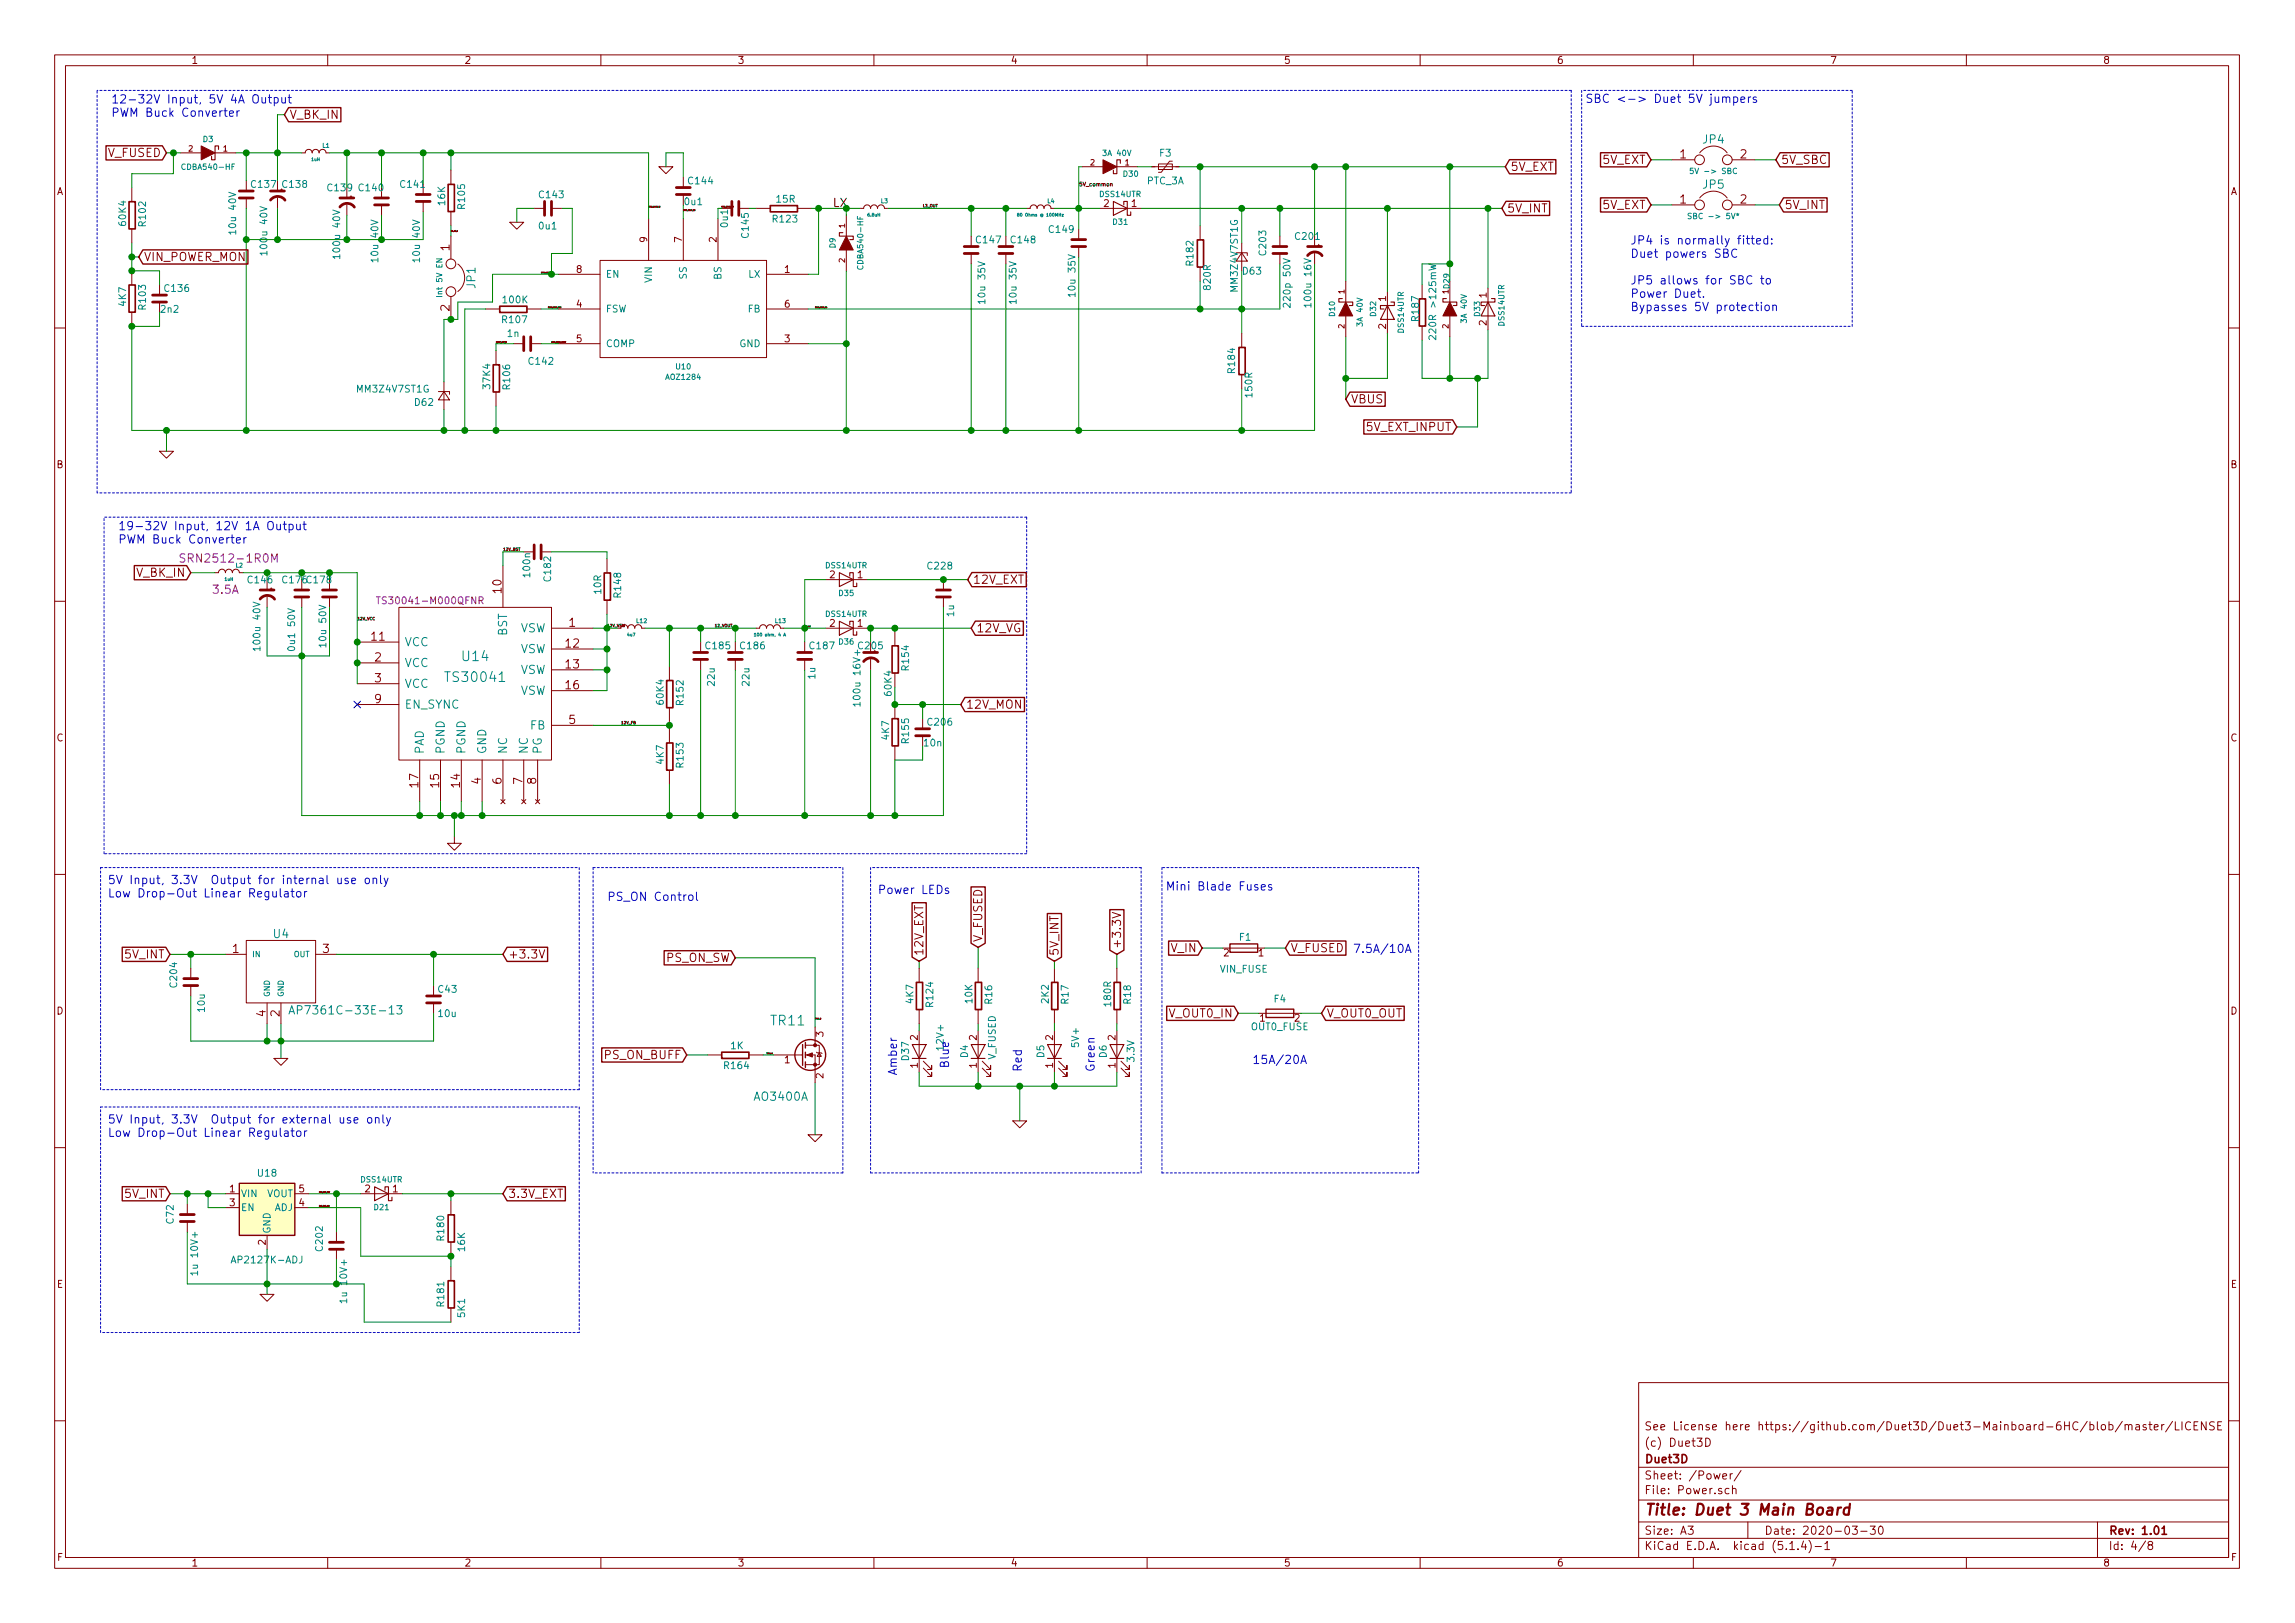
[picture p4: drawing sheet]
<svg xmlns="http://www.w3.org/2000/svg" width="420mm" height="297mm" viewBox="0 0 420 297" stroke-linecap="round" stroke-linejoin="round" font-family="sans-serif">
<defs><g id="words">
<text font-size="2.8" fill="#840000" x="301" y="277.3">Title: Duet 3 Main Board</text>
<g font-size="2.5" fill="#008484">
<text x="82" y="124.8">TS30041</text>
<text x="84.7" y="121">U14</text>
<text x="141.2" y="187.7">TR11</text>
</g>
<g font-size="2.1" fill="#0000c2">
<text x="20.3" y="18.9">12-32V Input, 5V 4A Output</text>
<text x="20.3" y="21.4">PWM Buck Converter</text>
<text x="290.2" y="18.8">SBC &lt;-&gt; Duet 5V jumpers</text>
<text x="298.4" y="44.7">JP4 is normally fitted:</text>
<text x="298.4" y="47.2">Duet powers SBC</text>
<text x="298.4" y="52.1">JP5 allows for SBC to</text>
<text x="298.4" y="54.5">Power Duet.</text>
<text x="298.4" y="56.9">Bypasses 5V protection</text>
<text x="21.6" y="97">19-32V Input, 12V 1A Output</text>
<text x="21.6" y="99.5">PWM Buck Converter</text>
<text x="19.7" y="161.8">5V Input, 3.3V Output for internal use only</text>
<text x="19.7" y="164.2">Low Drop-Out Linear Regulator</text>
<text x="111.1" y="164.9">PS_ON Control</text>
<text x="160.7" y="163.6">Power LEDs</text>
<text x="213.4" y="163">Mini Blade Fuses</text>
<text x="247.6" y="174.4">7.5A/10A</text>
<text x="164.2" y="196.9" transform="rotate(-90 164.2 196.9)">Amber</text>
<text x="173.7" y="195.6" transform="rotate(-90 173.7 195.6)">Blue</text>
<text x="187.1" y="196.3" transform="rotate(-90 187.1 196.3)">Red</text>
<text x="200.4" y="196.3" transform="rotate(-90 200.4 196.3)">Green</text>
<text x="229.2" y="194.7">15A/20A</text>
<text x="19.7" y="205.6">5V Input, 3.3V Output for external use only</text>
<text x="19.7" y="208.1">Low Drop-Out Linear Regulator</text>
</g>
<g font-size="2.1" fill="#840000">
<text x="53" y="21.8">V_BK_IN</text>
<text x="19.8" y="28.7">V_FUSED</text>
<text x="307.6" y="29">1</text>
<text x="318.6" y="29">2</text>
<text x="276.5" y="31.3">5V_EXT</text>
<text x="293.4" y="30">5V_EXT</text>
<text x="326" y="30">5V_SBC</text>
<text x="275.9" y="38.9">5V_INT</text>
<text x="293.4" y="38.3">5V_EXT</text>
<text x="307.6" y="37.2">1</text>
<text x="318.6" y="37.2">2</text>
<text x="326.7" y="38.3">5V_INT</text>
<text x="26.3" y="47.8">VIN_POWER_MON</text>
<text x="82.3" y="45.9" transform="rotate(-90 82.3 45.9)">1</text>
<text x="82.3" y="56.9" transform="rotate(-90 82.3 56.9)">2</text>
<text x="247.3" y="73.8">VBUS</text>
<text x="250.3" y="78.9">5V_EXT_INPUT</text>
<text x="25" y="105.6">V_BK_IN</text>
<text x="178.1" y="106.8">12V_EXT</text>
<text x="91.8" y="108.5" transform="rotate(-90 91.8 108.5)">10</text>
<text x="68" y="117.3">11</text>
<text x="103.6" y="118.5">12</text>
<text x="104.2" y="114.7">1</text>
<text x="178.7" y="115.7">12V_VG</text>
<text x="68.6" y="121.1">2</text>
<text x="68.6" y="124.9">3</text>
<text x="103.6" y="122.3">13</text>
<text x="68.6" y="128.7">9</text>
<text x="103.6" y="126.1">16</text>
<text x="176.8" y="129.7">12V_MON</text>
<text x="104.2" y="132.5">5</text>
<text x="88" y="143.5" transform="rotate(-90 88 143.5)">4</text>
<text x="91.8" y="143.5" transform="rotate(-90 91.8 143.5)">6</text>
<text x="95.6" y="143.5" transform="rotate(-90 95.6 143.5)">7</text>
<text x="98.2" y="143.5" transform="rotate(-90 98.2 143.5)">8</text>
<text x="76.6" y="144.1" transform="rotate(-90 76.6 144.1)">17</text>
<text x="80.4" y="144.1" transform="rotate(-90 80.4 144.1)">15</text>
<text x="84.2" y="144.1" transform="rotate(-90 84.2 144.1)">14</text>
<text x="179.8" y="172.5" transform="rotate(-90 179.8 172.5)">V_FUSED</text>
<text x="205.2" y="173.7" transform="rotate(-90 205.2 173.7)">+3.3V</text>
<text x="23" y="175.4">5V_INT</text>
<text x="42.6" y="174.4">1</text>
<text x="59.1" y="174.4">3</text>
<text x="93" y="175.4">+3.3V</text>
<text x="121.9" y="176.1">PS_ON_SW</text>
<text x="169" y="175" transform="rotate(-90 169 175)">12V_EXT</text>
<text x="193.8" y="175" transform="rotate(-90 193.8 175)">5V_INT</text>
<text x="214.5" y="174.3">V_IN</text>
<text x="236.2" y="174.3">V_FUSED</text>
<text x="48.6" y="186" transform="rotate(-90 48.6 186)">4</text>
<text x="51.2" y="186" transform="rotate(-90 51.2 186)">2</text>
<text x="214.2" y="186.2">V_OUT0_IN</text>
<text x="242.8" y="186.2">V_OUT0_OUT</text>
<text x="110.8" y="193.8">PS_ON_BUFF</text>
<text x="23" y="219.2">5V_INT</text>
<text x="93" y="219.2">3.3V_EXT</text>
<text x="301" y="261.8">See License here https://github.com/Duet3D/Duet3-Mainboard-6HC/blob/master/LICENSE</text>
<text x="301" y="267.8">Duet3D</text>
<text x="301" y="264.8">(c) Duet3D</text>
<text x="301" y="273.5">File: Power.sch</text>
<text x="301" y="270.8">Sheet: /Power/</text>
<text x="301" y="280.9">Size: A3</text>
<text x="323" y="280.9">Date: 2020-03-30</text>
<text x="386" y="280.9">Rev: 1.01</text>
<text x="301" y="283.7">KiCad E.D.A. kicad (5.1.4)-1</text>
<text x="386" y="283.7">Id: 4/8</text>
</g>
<g font-size="2.1" fill="#008484">
<text x="311.8" y="26.3">JP4</text>
<text x="311.8" y="34.5">JP5</text>
<text x="87" y="52.7" transform="rotate(-90 87 52.7)">JP1</text>
<text x="74" y="118.3">VCC</text>
<text x="92.8" y="116.4" transform="rotate(-90 92.8 116.4)">BST</text>
<text x="95.1" y="115.7">VSW</text>
<text x="95.1" y="119.5">VSW</text>
<text x="74" y="122.1">VCC</text>
<text x="74" y="125.9">VCC</text>
<text x="95.1" y="123.4">VSW</text>
<text x="74" y="129.7">EN_SYNC</text>
<text x="95.1" y="127.2">VSW</text>
<text x="97.1" y="133.5">FB</text>
<text x="77.6" y="138.1" transform="rotate(-90 77.6 138.1)">PAD</text>
<text x="81.4" y="138.1" transform="rotate(-90 81.4 138.1)">PGND</text>
<text x="85.2" y="138.1" transform="rotate(-90 85.2 138.1)">PGND</text>
<text x="89" y="138.1" transform="rotate(-90 89 138.1)">GND</text>
<text x="92.8" y="138.1" transform="rotate(-90 92.8 138.1)">NC</text>
<text x="96.6" y="138.1" transform="rotate(-90 96.6 138.1)">NC</text>
<text x="99.2" y="138.1" transform="rotate(-90 99.2 138.1)">PG</text>
<text x="50.1" y="171.7">U4</text>
<text x="55" y="185.7">AP7361C-33E-13</text>
<text x="138.2" y="201.5">AO3400A</text>
</g>
<text font-size="2.1" x="152.4" y="37.9">LX</text>
<g font-size="2.1" fill="#840084">
<text x="34.1" y="103">SRN2512-1R0M</text>
<text x="39" y="108.7">3.5A</text>
</g>
<g font-size="1.8" fill="#840000">
<text x="35" y="11.7">1</text>
<text x="85" y="11.7">2</text>
<text x="135" y="11.7">3</text>
<text x="185" y="11.7">4</text>
<text x="235" y="11.7">5</text>
<text x="285" y="11.7">6</text>
<text x="335" y="11.7">7</text>
<text x="385" y="11.7">8</text>
<text x="10.4" y="35.7">A</text>
<text x="408.4" y="35.7">A</text>
<text x="202.1" y="37.9">2</text>
<text x="207.2" y="37.9">1</text>
<text x="118.5" y="44.3" transform="rotate(-90 118.5 44.3)">9</text>
<text x="124.8" y="44.3" transform="rotate(-90 124.8 44.3)">7</text>
<text x="131.2" y="44.3" transform="rotate(-90 131.2 44.3)">2</text>
<text x="105.6" y="49.9">8</text>
<text x="143.7" y="49.9">1</text>
<text x="105.6" y="56.3">4</text>
<text x="143.7" y="56.3">6</text>
<text x="253.7" y="55.1" transform="rotate(-90 253.7 55.1)">1</text>
<text x="272.2" y="59.6" transform="rotate(-90 272.2 59.6)">2</text>
<text x="272.2" y="54.5" transform="rotate(-90 272.2 54.5)">1</text>
<text x="105.6" y="62.6">5</text>
<text x="143.7" y="62.6">3</text>
<text x="253.7" y="60.2" transform="rotate(-90 253.7 60.2)">2</text>
<text x="10.4" y="85.7">B</text>
<text x="408.4" y="85.7">B</text>
<text x="151.9" y="105.8">2</text>
<text x="157" y="105.8">1</text>
<text x="151.9" y="114.7">2</text>
<text x="157" y="114.7">1</text>
<text x="10.4" y="135.7">C</text>
<text x="408.4" y="135.7">C</text>
<text x="224.1" y="175">2</text>
<text x="230.4" y="175">1</text>
<text x="10.4" y="185.7">D</text>
<text x="408.4" y="185.7">D</text>
<text x="150.7" y="189.7" transform="rotate(-90 150.7 189.7)">3</text>
<text x="168" y="190.4" transform="rotate(-90 168 190.4)">2</text>
<text x="178.8" y="190.4" transform="rotate(-90 178.8 190.4)">2</text>
<text x="192.8" y="190.4" transform="rotate(-90 192.8 190.4)">2</text>
<text x="204.2" y="190.4" transform="rotate(-90 204.2 190.4)">2</text>
<text x="230.7" y="187">1</text>
<text x="237" y="187">2</text>
<text x="143.7" y="194.6">1</text>
<text x="150.7" y="197.4" transform="rotate(-90 150.7 197.4)">2</text>
<text x="168" y="195.5" transform="rotate(-90 168 195.5)">1</text>
<text x="178.8" y="195.5" transform="rotate(-90 178.8 195.5)">1</text>
<text x="192.8" y="195.5" transform="rotate(-90 192.8 195.5)">1</text>
<text x="204.2" y="195.5" transform="rotate(-90 204.2 195.5)">1</text>
<text x="42.1" y="218.2">1</text>
<text x="42.1" y="220.8">3</text>
<text x="54.8" y="220.8">4</text>
<text x="54.8" y="218.2">5</text>
<text x="66.8" y="218.2">2</text>
<text x="71.9" y="218.2">1</text>
<text x="48.6" y="227.8" transform="rotate(-90 48.6 227.8)">2</text>
<text x="10.4" y="235.7">E</text>
<text x="408.4" y="235.7">E</text>
<text x="10.5" y="285.7">F</text>
<text x="35" y="286.7">1</text>
<text x="85" y="286.7">2</text>
<text x="135" y="286.7">3</text>
<text x="185" y="286.7">4</text>
<text x="235" y="286.7">5</text>
<text x="285" y="286.7">6</text>
<text x="335" y="286.7">7</text>
<text x="385" y="286.7">8</text>
<text x="408.5" y="285.7">F</text>
</g>
<g font-size="1.8" fill="#008484">
<text x="212.3" y="28.7">F3</text>
<text x="46.1" y="34.4">C137</text>
<text x="51.8" y="34.4">C138</text>
<text x="60.1" y="35">C139</text>
<text x="65.8" y="35">C140</text>
<text x="73.4" y="34.4">C141</text>
<text x="126.1" y="33.7">C144</text>
<text x="210" y="33.7">PTC_3A</text>
<text x="23.1" y="41.2" transform="rotate(-90 23.1 41.2)">60K4</text>
<text x="26.7" y="41.3" transform="rotate(-90 26.7 41.3)">R102</text>
<text x="81.5" y="37.5" transform="rotate(-90 81.5 37.5)">16K</text>
<text x="85.1" y="38.1" transform="rotate(-90 85.1 38.1)">R105</text>
<text x="98.8" y="42">0u1</text>
<text x="98.8" y="36.3">C143</text>
<text x="125.4" y="37.6">0u1</text>
<text x="133.3" y="41.5" transform="rotate(-90 133.3 41.5)">0u1</text>
<text x="141.6" y="40.7">R123</text>
<text x="142.2" y="37.1">15R</text>
<text x="43.2" y="42.4" transform="rotate(-90 43.2 42.4)">10u 40V</text>
<text x="48.9" y="46.2" transform="rotate(-90 48.9 46.2)">100u 40V</text>
<text x="62.3" y="46.8" transform="rotate(-90 62.3 46.8)">100u 40V</text>
<text x="69.3" y="47.5" transform="rotate(-90 69.3 47.5)">10u 40V</text>
<text x="76.9" y="47.5" transform="rotate(-90 76.9 47.5)">10u 40V</text>
<text x="137.1" y="43.4" transform="rotate(-90 137.1 43.4)">C145</text>
<text x="178.8" y="44.5">C147</text>
<text x="185.2" y="44.5">C148</text>
<text x="192.2" y="42.6">C149</text>
<text x="231.8" y="46.6" transform="rotate(-90 231.8 46.6)">C203</text>
<text x="237.3" y="43.9">C201</text>
<text x="30.3" y="53.4">C136</text>
<text x="110.9" y="50.8">EN</text>
<text x="119.4" y="51.6" transform="rotate(-90 119.4 51.6)">VIN</text>
<text x="125.7" y="51" transform="rotate(-90 125.7 51)">SS</text>
<text x="132.1" y="51.1" transform="rotate(-90 132.1 51.1)">BS</text>
<text x="137.1" y="50.8">LX</text>
<text x="196.9" y="53.9" transform="rotate(-90 196.9 53.9)">10u 35V</text>
<text x="218.5" y="48.5" transform="rotate(-90 218.5 48.5)">R182</text>
<text x="221.7" y="52.9" transform="rotate(-90 221.7 52.9)">820R</text>
<text x="226.6" y="53.5" transform="rotate(-90 226.6 53.5)">MM3Z4V7ST1G</text>
<text x="227.6" y="50.3">D63</text>
<text x="23.1" y="55.9" transform="rotate(-90 23.1 55.9)">4K7</text>
<text x="26.7" y="56.5" transform="rotate(-90 26.7 56.5)">R103</text>
<text x="29.5" y="57.2">2n2</text>
<text x="92.1" y="59.1">R107</text>
<text x="92.2" y="55.5">100K</text>
<text x="110.9" y="57.2">FSW</text>
<text x="137" y="57.2">FB</text>
<text x="180.4" y="55.1" transform="rotate(-90 180.4 55.1)">10u 35V</text>
<text x="186.1" y="55.1" transform="rotate(-90 186.1 55.1)">10u 35V</text>
<text x="236.3" y="55.7" transform="rotate(-90 236.3 55.7)">220p 50V</text>
<text x="240.1" y="55.7" transform="rotate(-90 240.1 55.7)">100u 16V</text>
<text x="259.8" y="58.6" transform="rotate(-90 259.8 58.6)">R187</text>
<text x="92.9" y="61.7">1n</text>
<text x="110.9" y="63.5">COMP</text>
<text x="135.4" y="63.5">GND</text>
<text x="262.9" y="61.3" transform="rotate(-90 262.9 61.3)">220R &gt;125mW</text>
<text x="65.3" y="71.8">MM3Z4V7ST1G</text>
<text x="89.8" y="71" transform="rotate(-90 89.8 71)">37K4</text>
<text x="93.4" y="71.1" transform="rotate(-90 93.4 71.1)">R106</text>
<text x="96.9" y="66.8">C142</text>
<text x="226.1" y="68.2" transform="rotate(-90 226.1 68.2)">R184</text>
<text x="76" y="74.3">D62</text>
<text x="229.3" y="72.6" transform="rotate(-90 229.3 72.6)">150R</text>
<text x="45.5" y="106.8">C146</text>
<text x="51.8" y="106.8">C176C178</text>
<text x="97.1" y="105.5" transform="rotate(-90 97.1 105.5)">100n</text>
<text x="100.9" y="106.3" transform="rotate(-90 100.9 106.3)">C182</text>
<text x="170" y="104.2">C228</text>
<text x="110.1" y="108.6" transform="rotate(-90 110.1 108.6)">10R</text>
<text x="113.7" y="109.2" transform="rotate(-90 113.7 109.2)">R148</text>
<text x="174.7" y="112.8" transform="rotate(-90 174.7 112.8)">1u</text>
<text x="47.7" y="118.6" transform="rotate(-90 47.7 118.6)">100u 40V</text>
<text x="54" y="118.6" transform="rotate(-90 54 118.6)">0u1 50V</text>
<text x="59.7" y="118" transform="rotate(-90 59.7 118)">10u 50V</text>
<text x="129.3" y="118.8">C185</text>
<text x="135.7" y="118.8">C186</text>
<text x="148.4" y="118.8">C187</text>
<text x="157.3" y="118.8">C205</text>
<text x="130.9" y="125.4" transform="rotate(-90 130.9 125.4)">22u</text>
<text x="137.2" y="125.4" transform="rotate(-90 137.2 125.4)">22u</text>
<text x="149.3" y="124.2" transform="rotate(-90 149.3 124.2)">1u</text>
<text x="166.4" y="122.6" transform="rotate(-90 166.4 122.6)">R154</text>
<text x="121.5" y="128.8" transform="rotate(-90 121.5 128.8)">60K4</text>
<text x="125.1" y="128.9" transform="rotate(-90 125.1 128.9)">R152</text>
<text x="157.5" y="128.4" transform="rotate(-90 157.5 128.4)">100u 16V+</text>
<text x="163.2" y="127.2" transform="rotate(-90 163.2 127.2)">60K4</text>
<text x="162.8" y="135.3" transform="rotate(-90 162.8 135.3)">4K7</text>
<text x="166.4" y="135.9" transform="rotate(-90 166.4 135.9)">R155</text>
<text x="169.2" y="136.6">10n</text>
<text x="170" y="132.8">C206</text>
<text x="121.5" y="139.8" transform="rotate(-90 121.5 139.8)">4K7</text>
<text x="125.1" y="140.3" transform="rotate(-90 125.1 140.3)">R153</text>
<text x="226.9" y="172.2">F1</text>
<text x="223.4" y="178">VIN_FUSE</text>
<text x="32.4" y="180.6" transform="rotate(-90 32.4 180.6)">C204</text>
<text x="37.5" y="185.1" transform="rotate(-90 37.5 185.1)">10u</text>
<text x="80.3" y="181.7">C43</text>
<text x="167.2" y="183.6" transform="rotate(-90 167.2 183.6)">4K7</text>
<text x="170.9" y="184.2" transform="rotate(-90 170.9 184.2)">R124</text>
<text x="178" y="183.6" transform="rotate(-90 178 183.6)">10K</text>
<text x="181.7" y="183.7" transform="rotate(-90 181.7 183.7)">R16</text>
<text x="192" y="183.6" transform="rotate(-90 192 183.6)">2K2</text>
<text x="195.6" y="183.7" transform="rotate(-90 195.6 183.7)">R17</text>
<text x="203.4" y="184.1" transform="rotate(-90 203.4 184.1)">180R</text>
<text x="207.1" y="183.7" transform="rotate(-90 207.1 183.7)">R18</text>
<text x="233.3" y="183.5">F4</text>
<text x="80.3" y="186.1">10u</text>
<text x="172.8" y="192" transform="rotate(-90 172.8 192)">12V+</text>
<text x="197.5" y="191.5" transform="rotate(-90 197.5 191.5)">5V+</text>
<text x="229.1" y="188.6">OUT0_FUSE</text>
<text x="132.7" y="195.7">R164</text>
<text x="133.8" y="192">1K</text>
<text x="166.4" y="194" transform="rotate(-90 166.4 194)">D37</text>
<text x="177.2" y="193.6" transform="rotate(-90 177.2 193.6)">D4</text>
<text x="182.3" y="193.9" transform="rotate(-90 182.3 193.9)">V_FUSED</text>
<text x="191.2" y="193.6" transform="rotate(-90 191.2 193.6)">D5</text>
<text x="202.6" y="193.6" transform="rotate(-90 202.6 193.6)">D6</text>
<text x="207.7" y="194.2" transform="rotate(-90 207.7 194.2)">3.3V</text>
<text x="47.3" y="215.4">U18</text>
<text x="44.1" y="219.1">VIN</text>
<text x="44.1" y="221.7">EN</text>
<text x="48.8" y="219.1">VOUT</text>
<text x="50.2" y="221.7">ADJ</text>
<text x="31.8" y="223.9" transform="rotate(-90 31.8 223.9)">C72</text>
<text x="49.5" y="225.8" transform="rotate(-90 49.5 225.8)">GND</text>
<text x="81.3" y="226.9" transform="rotate(-90 81.3 226.9)">R180</text>
<text x="36.2" y="232.8" transform="rotate(-90 36.2 232.8)">1u 10V+</text>
<text x="43" y="231.2">AP2127K-ADJ</text>
<text x="59.1" y="228.8" transform="rotate(-90 59.1 228.8)">C202</text>
<text x="85.1" y="229" transform="rotate(-90 85.1 229)">16K</text>
<text x="63.6" y="237.9" transform="rotate(-90 63.6 237.9)">1u 10V+</text>
<text x="81.3" y="239" transform="rotate(-90 81.3 239)">R181</text>
<text x="85.1" y="241" transform="rotate(-90 85.1 241)">5K1</text>
</g>
<text font-size="1.8" fill="#840084" x="70.2" y="110.6">TS30041-M000QFNR</text>
<g font-size="1.4" fill="#840000">
<text x="34.5" y="27.7">2</text>
<text x="40.9" y="27.7">1</text>
<text x="199.6" y="30.3">2</text>
<text x="206" y="30.3">1</text>
<text x="154.7" y="41.7" transform="rotate(-90 154.7 41.7)">1</text>
<text x="154.7" y="48" transform="rotate(-90 154.7 48)">2</text>
<text x="246.1" y="53.8" transform="rotate(-90 246.1 53.8)">1</text>
<text x="246.1" y="60.1" transform="rotate(-90 246.1 60.1)">2</text>
<text x="265.2" y="60.1" transform="rotate(-90 265.2 60.1)">2</text>
</g>
<g font-size="1.4" fill="#008484">
<text x="37.2" y="26">D3</text>
<text x="202.1" y="28.5">3A 40V</text>
<text x="33.7" y="31.1">CDBA540-HF</text>
<text x="205.7" y="32.3">D30</text>
<text x="310.3" y="31.8">5V -&gt; SBC</text>
<text x="201.4" y="36.1">DSS14UTR</text>
<text x="203.8" y="41.1">D31</text>
<text x="310" y="40.1">SBC -&gt; 5V*</text>
<text x="153" y="45.4" transform="rotate(-90 153 45.4)">D9</text>
<text x="81" y="53.9" transform="rotate(-90 81 53.9)">Int 5V EN</text>
<text x="158" y="48.9" transform="rotate(-90 158 48.9)">CDBA540-HF</text>
<text x="265.2" y="53.8" transform="rotate(-90 265.2 53.8)">1D29</text>
<text x="244.4" y="57.8" transform="rotate(-90 244.4 57.8)">D10</text>
<text x="249.5" y="59.5" transform="rotate(-90 249.5 59.5)">3A 40V</text>
<text x="251.9" y="57.8" transform="rotate(-90 251.9 57.8)">D32</text>
<text x="268.5" y="58.9" transform="rotate(-90 268.5 58.9)">3A 40V</text>
<text x="271" y="57.8" transform="rotate(-90 271 57.8)">D33</text>
<text x="275.4" y="59.6" transform="rotate(-90 275.4 59.6)">DSS14UTR</text>
<text x="257" y="60.9" transform="rotate(-90 257 60.9)">DSS14UTR</text>
<text x="122.1" y="69.5">AOZ1284</text>
<text x="123.8" y="67.6">U10</text>
<text x="151.2" y="104">DSS14UTR</text>
<text x="151.2" y="112.9">DSS14UTR</text>
<text x="153.6" y="109.1">D35</text>
<text x="153.6" y="118">D36</text>
<text x="46.1" y="175.2">IN</text>
<text x="53.8" y="175.2">OUT</text>
<text x="49.4" y="182.5" transform="rotate(-90 49.4 182.5)">GND</text>
<text x="51.9" y="182.5" transform="rotate(-90 51.9 182.5)">GND</text>
<text x="66.1" y="216.4">DSS14UTR</text>
<text x="68.6" y="221.5">D21</text>
</g>
<g font-size="1.1" fill="#008484">
<text x="59.1" y="27">L1</text>
<text x="161.3" y="37.2">L3</text>
<text x="191.8" y="37.2">L4</text>
<text x="43.2" y="103.9">L2</text>
<text x="116.6" y="114">L12</text>
<text x="142" y="114">L13</text>
</g>
<text font-size="1" x="197.5" y="34.1">5V_common</text>
<g font-size=".8" fill="#008484">
<text x="57" y="29.5">1uH</text>
<text x="159" y="39.6">6.8uH</text>
<text x="186.8" y="39.6">80 Ohms @ 100MHz</text>
<text x="41.2" y="106.3">1uH</text>
<text x="114.9" y="116.5">4u7</text>
<text x="138.6" y="116.5">100 ohm, 4 A</text>
</g>
<g font-size=".7" fill="#840000">
<text x="51.4" y="35">+</text>
<text x="64.1" y="36.3">+</text>
<text x="241.2" y="45.1">+</text>
<text x="49.5" y="108">+</text>
<text x="159.9" y="119.4">+</text>
</g>
<g font-size=".7">
<text x="168.9" y="37.9">L3_OUT</text>
<text x="92.1" y="100.8">12V_BST</text>
<text x="65.4" y="113.5">12V_VCC</text>
<text x="111.1" y="114.8">12V_VSW</text>
<text x="130.8" y="114.8">12_VOUT</text>
<text x="113.7" y="132.5">12V_FB</text>
</g>
<g font-size=".3">
<text x="118.7" y="38">5VIN_BUCK_IN</text>
<text x="125.1" y="38.6">5VIN_BUCK_SS</text>
<text x="132.1" y="38">5VIN_BUCK_BS</text>
<text x="82.5" y="42.4">EN_JP_1</text>
<text x="99.1" y="50">5VIN_BUCK_EN</text>
<text x="100.3" y="56.4">5VIN_BUCK_FSW</text>
<text x="149.2" y="56.4">5VIN_BUCK_FB</text>
<text x="90.8" y="62.7">COMP_CAP_R</text>
<text x="101" y="62.7">5VIN_BUCK_COMP</text>
<text x="147.3" y="114.8">L9_OUT</text>
<text x="149.2" y="186.5">TR11_D</text>
<text x="140.3" y="192.9">TR11_G</text>
<text x="58.4" y="220.8">3V3_EXT_ADJ</text>
<text x="58.4" y="218.3">3V3_EXT_OUT</text>
</g>
</g></defs>
<g fill="none" stroke="#840000" stroke-width=".18">
<path d="M10 10h400v277h-400zM12 12h396v273.1h-396zM60 10v2M110 10v2M160 10v2M210 10v2M260 10v2M310 10v2M360 10v2M24.1 34.3v2.6M33 28h3.8M39.4 28h3.8"/>
<path d="M45.1 33.1v1.9M45.1 36.2v1.9M50.8 36.2v1.9M55.2 28h.7a.63 .63 0 0 1 .6-.7 .63 .63 0 0 1 .6 .7 .63 .63 0 0 1 .7-.7 .63 .63 0 0 1 .6 .7 .63 .63 0 0 1 .7-.7 .63 .63 0 0 1 .6 .7h.6M63.5 34.3v1.9M63.5 37.5v1.9M69.8 34.3v1.9M69.8 37.5v1.9M77.5 33.7v1.9M77.5 36.9v1.9M82.5 31.2v2.5M82.5 38.8v2.5"/>
<path d="M97.8 38.1h1.9M101 38.1h1.9M120.6 30.5h2.6l-1.3 1.3zM125.1 32.4v1.9M125.1 35.6v1.9M132.1 38.1h1.9M135.3 38.1h1.9M138.4 38.1h2.6M146 38.1h2.6M154.9 39.4v3.8M157.5 38.1h.6a.63 .63 0 0 1 .6-.6 .63 .63 0 0 1 .7 .6 .63 .63 0 0 1 .6-.6 .63 .63 0 0 1 .7 .6 .63 .63 0 0 1 .6-.6 .63 .63 0 0 1 .6 .6h.7M188 38.1h.6a.63 .63 0 0 1 .6-.6 .63 .63 0 0 1 .7 .6 .63 .63 0 0 1 .6-.6 .63 .63 0 0 1 .6 .6 .63 .63 0 0 1 .7-.6 .63 .63 0 0 1 .6 .6h.6"/>
<path d="M198.1 30.5h3.8M201.3 38.1h7.6M204.5 30.5h3.8M210.8 30.5h5.1M212.1 30h2.5v1h-2.5zM214.6 29.5h-.5l-1.5 2h-.5M306.1 29.2h4.2M306.1 37.5h4.2M311.2 28a3.2 3.2 0 0 1 5 0M311.2 36.2a3.2 3.2 0 0 1 5 0M317.1 29.2h4.2M317.1 37.5h4.2"/>
<path d="M24.1 41.9v2.6M24.1 49.6v2.5M24.1 57.2v2.5M29.2 52.1v1.9M29.2 55.3v1.9M82.5 43.2v4.2M82.5 54.3v4.2M83.8 48.3a3.2 3.2 0 0 1 0 5.1M88.9 56.6h2.5M93.3 40.7h2.6l-1.3 1.2zM96.5 56.6h2.6M102.2 56.6h7.7"/>
<path d="M102.2 50.2h7.7M109.9 47.7h30.4v17.7h-30.4zM118.7 40v7.7M125.1 40v7.7M131.4 40v7.7M140.3 56.6h7.7M140.3 50.2h7.7M154.9 45.8v3.8M177.8 43.2v1.9M177.8 46.4v1.9M184.1 43.2v1.9M184.1 46.4v1.9"/>
<path d="M197.5 41.9v2M197.5 45.1v1.9M219.7 41.3v2.6M219.7 48.9v2.6M226.3 46.3h2v.5M227.3 46.3l1 1.5h-2zM227.3 44.5v5.1M234.3 43.2v1.9M234.3 46.4v1.9M240.7 43.2v1.9M240.7 46.4v1.9M246.4 51.5v3.8"/>
<path d="M246.4 57.8v3.8M254 53.4v7.6M260.3 52.1v2.5M260.3 59.7v2.6M265.4 51.5v3.8M265.4 57.8v3.8M272.4 52.7v7.7M10 60h2M80.3 71.7h2v.5M81.3 71.7l1 1.5h-2zM81.3 69.9v5.1M90.8 64.2v2.5"/>
<path d="M90.8 71.8v2.5M94 62.9h1.9M97.2 62.9h1.9M102.2 62.9h7.7M140.3 62.9h7.7M227.3 61v2.5M227.3 68.6v2.6M408 60h2M29.2 82.6h2.5l-1.2 1.3zM10 110h2M39.4 104.8h.6a.63 .63 0 0 1 .6-.6 .63 .63 0 0 1 .7 .6 .63 .63 0 0 1 .6-.6 .63 .63 0 0 1 .6 .6 .63 .63 0 0 1 .7-.6 .63 .63 0 0 1 .6 .6h.6M48.9 106.1v1.9"/>
<path d="M48.9 109.3v1.9M55.2 106.1v1.9M55.2 109.3v1.9M60.3 106.1v1.9M60.3 109.3v1.9M65.4 117.5h7.6M73 111.2h28v27.9h-28zM92.1 103.5v7.7M95.9 101h1.9M99.1 101h1.9M101 115h7.6M101 118.8h7.6"/>
<path d="M111.1 102.3v2.5M111.1 109.9v2.5M113.7 115a.63 .63 0 0 1 .6-.7 .63 .63 0 0 1 .6 .7 .63 .63 0 0 1 .7-.7 .63 .63 0 0 1 .6 .7 .63 .63 0 0 1 .6-.7 .63 .63 0 0 1 .7 .7h.6M128.3 117.5v1.9M134.6 117.5v1.9M138.4 115h.7a.63 .63 0 0 1 .6-.7 .63 .63 0 0 1 .6 .7 .63 .63 0 0 1 .7-.7 .63 .63 0 0 1 .6 .7 .63 .63 0 0 1 .6-.7 .63 .63 0 0 1 .7 .7h.6M147.3 117.5v1.9M151.1 115h7.6M151.1 106.1h7.6M163.8 115.6v2.5M172.7 106.1v1.9M172.7 109.3v1.9"/>
<path d="M408 110h2M65.4 121.3h7.6M65.4 125.1h7.6M65.4 128.9h7.6M76.8 139.1v7.6M80.6 139.1v7.6M84.5 139.1v7.6M88.3 139.1v7.6M92.1 139.1v7.6M95.9 139.1v7.6M98.4 139.1v7.6M101 122.6h7.6"/>
<path d="M101 126.4h7.6M101 132.8h7.6M122.6 122v2.5M122.6 129.6v2.5M122.6 133.4v2.5M128.3 120.7v1.9M134.6 120.7v1.9M147.3 120.7v1.9M159.4 120.7v1.9M163.8 128.9v2.6M163.8 136.6v2.5M168.9 131.5v1.9"/>
<path d="M168.9 134.7v1.9M83.2 153.1v1.2h1.3l-1.3 1.3-1.3-1.3h1.3M91.7 146.3l.8 .8M92.5 146.3l-.8 .8M95.5 146.3l.8 .8M96.3 146.3l-.8 .8M98 146.3l.8 .8M98.8 146.3l-.8 .8M122.6 141v2.5M10 160h2M34.9 177.2v1.9M41.3 174.7h3.8"/>
<path d="M45.1 172.1h12.7v11.5h-12.7zM57.8 174.7h3.8M98.7 173.8l.5 1.5 .5-1.5M168.3 177.2v2.5M179.1 177.2v2.5M193 177.2v2.5M203.6 167l1.6 .5-1.6 .5M204.5 177.2v2.5M225.2 173.5h5.1M408 160h2M34.9 180.4v1.9M48.9 183.6v3.8"/>
<path d="M50.2 193.7h2.5l-1.3 1.3zM51.4 183.6v3.8M79.4 180.4v1.9M79.4 183.6v1.9M129.5 193.1h2.6M137.2 193.1h2.5M141.6 193.1h5.1M146.7 193.1h.2M147.4 193.1h1.8v5.1M147.4 191.3h1.8M149.2 191.3h.8v3.6h-2.6M149.2 188v3.3"/>
<path d="M149.5 192.6l.1 .1h.8l.1 .1M150 192.7l.4 .6h-.8zM168.3 184.8v2.6M168.3 188.6v7.7M169 195.5l1.6 1.5v-.7v.7h-.8M169 194.2l1.6 1.5v-.7v.7h-.8M179.1 184.8v2.6M179.1 188.6v7.7M179.8 195.5l1.6 1.5v-.7v.7h-.8M179.8 194.2l1.6 1.5v-.7v.7h-.8M193 184.8v2.6M193 188.6v7.7"/>
<path d="M193.8 195.5l1.5 1.5v-.7v.7h-.7M193.8 194.2l1.5 1.5v-.7v.7h-.7M204.5 184.8v2.6M204.5 188.6v7.7M205.2 195.5l1.6 1.5v-.7v.7h-.8M205.2 194.2l1.6 1.5v-.7v.7h-.8M231.8 185.5h5.1M10 210h2M41.3 218.5h2.5M54 218.5h2.5M66 218.5h7.7M82.5 219.7v2.6"/>
<path d="M148 207.7h2.5l-1.3 1.3zM185.4 205.1h2.6l-1.3 1.3zM408 210h2M34.3 220.4v1.9M34.3 223.6v1.9M41.3 221h2.5M47.6 236.9h2.6l-1.3 1.3zM48.9 226.1v2.5M54 221h2.5M61.6 225.5v1.9M61.6 228.6v1.9M82.5 227.4v2.5"/>
<path d="M82.5 231.8v2.6M82.5 239.4v2.6M300 253h108v32.1h-108zM10 260h2M300 278.5h108M300 274.5h108M300 268.5h108M309 279.3h1l-.5 .6 .4 .1v.7l-.2 .1-.7-.1M312.3 263.2a.75 .75 0 0 1 .8 .8 .75 .75 0 0 1-.8 .7zM315.4 270.2l.7-.1v-.3l-.5-.1-.2 .2 .1 .7h.6M316.5 272.5l-.4-.1-.3 .3 .1 .6 .2 .1 .4-.1M316.8 269.7v1"/>
<path d="M317.2 272.5a.37 .37 0 0 1 .6 .1v.8M317.2 269.7l-.4 .1v.2M317.2 271.9v1.5M318.7 269.1l-1.2 2M320 278.5v3M339.1 279.3h.9l-.5 .6 .5 .1v.7l-.2 .1-.7-.1M342.4 279.3h.9l-.5 .6 .5 .1v.7l-.3 .1-.6-.1M344.1 279.4l.1-.1a.8 .8 0 0 1 .6 .8 .8 .8 0 0 1-.6 .7 1 1 0 0 1-.1-1.4zM384 278.5v6.6M384.8 260.8l.2-.1 .4 .1 .1 .6-.2 .2-.3 .1-.2-.1zM386.1 260.8l.4-.1 .3 .3v.6l-.3 .1-.4-.1M386.1 260.2v1.5"/>
<path d="M388.5 260.1l-1.3 2M389.1 260.8l.2-.1 .3 .1 .1 .9M389.1 260.7v1M389.7 260.9l.2-.2 .3 .1 .1 .9M391 260.8h.6l.1 .9M391.7 261.1h-.5l-.2 .3v.2l.2 .1 .5-.1M392.9 260.8l-.4-.1-.2 .2 .1 .2 .5 .2v.3h-.6M393.4 260.7h.6M393.6 260.2v1.3l.4 .2M394.4 261.2l.7-.1-.1-.3-.4-.1-.2 .2 .1 .7h.5M395.8 260.7v1M396.2 260.7l-.3 .1-.1 .2"/>
<path d="M397.7 260.1l-1.2 2M398.2 260.2v1.5h.8M399.5 260.2v1.5M401 260.4a.7 .7 0 0 0-.9 .2 .7 .7 0 0 0 .2 .9 .55 .55 0 0 0 .7 .1M401.7 260.9h.5M402.4 260.2h-.7v1.5h.7M403.9 260.2v1.5l-.9-1.5v1.5M405.4 260.3l-.6-.1-.3 .3 .1 .3 .7 .3v.5a.62 .62 0 0 1-.8 0M406 260.9h.5M406.7 260.2h-.7v1.5h.7M408 260h2M60 285.1v1.9"/>
<path d="M110 285.1v1.9M160 285.1v1.9M210 285.1v1.9M260 285.1v1.9M300 281.5h108M310 285.1v1.9M327.7 283.6h.8M329.2 283.5v.1M330.2 282l-.4 1.1h.9M330.5 282.6v1M331.2 281.9a1.71 1.71 0 0 1 0 2.3M332.3 283h1.2"/>
<path d="M334.1 282.5l.4-.4v1.5M334.1 283.6h.8M340.7 280.2h1.1M360 285.1v1.9M392.8 282l-1.3 2M393.5 282.7l-.3-.3 .3-.3h.3l.3 .3-.1 .2-.6 .2-.2 .2 .1 .5 .2 .1h.3l.3-.3v-.3l-.3-.3"/>
<circle cx="311.1" cy="29.2" r=".89"/>
<circle cx="311.1" cy="37.5" r=".89"/>
<circle cx="316.2" cy="37.5" r=".89"/>
<circle cx="316.2" cy="29.2" r=".89"/>
<circle cx="82.5" cy="53.4" r=".89"/>
<circle cx="82.5" cy="48.3" r=".89"/>
</g>
<g fill="none" stroke="#840000" stroke-width=".3">
<path d="M23.6 36.9h1.2v5h-1.2zM82 33.7h1.2v5h-1.2zM141 37.6h5v1.2h-5zM23.6 52.2h1.2v4.9h-1.2zM91.5 56h5v1.2h-5zM219.2 43.9h1.1v5h-1.1zM259.8 54.7h1.2v5h-1.2zM90.3 66.8h1.1v4.9h-1.1zM226.8 63.6h1.2v5h-1.2zM110.6 104.9h1.2v4.9h-1.2zM163.3 118.2h1.2v5h-1.2zM122 136h1.2v5h-1.2z"/>
<path d="M122 124.5h1.2v5h-1.2zM163.3 131.5h1.2v5h-1.2zM167.8 179.8h1.1v5h-1.1zM178.6 179.8h1.1v5h-1.1zM192.5 179.8h1.2v5h-1.2zM204 179.8h1.1v5h-1.1zM132.1 192.6h5v1.1h-5zM82 222.3h1.2v5h-1.2zM82 234.4h1.2v5h-1.2zM395.8 279.7l.4-.4v1.5M395.8 280.8h.8"/>
</g>
<path d="M334.7 276h.7v1.2M335.5 276.4l-.7 .1a.4 .4 0 0 0-.3 .3 .4 .4 0 0 0 .2 .4l.7-.1M336.5 275.9l-.2 1.3M337.1 275.9a.54 .54 0 0 0-.7 .4M338.6 276a.68 .68 0 0 0-1 .3v.7l.2 .2 .6-.1M338.7 275.2l-.3 2" fill="none" stroke="#840000" stroke-width=".41"/>
<g fill="none" stroke="#008484" stroke-width=".18">
<path d="M41.9 35.2l1.3 .4-1.3 .4M43 30h-.5v1M47.6 37.8l1.3 .4-1.3 .4M60.9 38.4l1.3 .5-1.3 .4M157 39.6v.5h1M157.5 39.8v.3M186.4 39.3l-.1-.1 .2-.2 .1 .2-.3 .1v.2a.17 .17 0 0 0 .2 .1 .17 .17 0 0 0 .1-.3h-.1M194.4 39.2h.3l-.3 .4h.3M309.6 39.1h-.5v.4l.4 .1 .1 .2-.2 .2h-.4M310 30.8h-.5l-.1 .5 .5-.1 .1 .5-.2 .1-.4-.1M317.9 39.2l.2 .1 .3-.1M317.9 30.8a.46 .46 0 0 0-.6 .5 .46 .46 0 0 0 .6 .4"/>
<path d="M318 39.5l.1-.2 .2 .2M318.1 39v.3M48.9 46.3h-1.3l.4 .4M48.9 46v.7M62.2 47h-1.3l.4 .3M62.2 46.6v.7M67.9 40.3l1.3 .4-1.3 .4M75.5 40.3l1.3 .4-1.3 .4M79.9 47.4h1l-1 .6h1M179 47.9l1.3 .4-1.3 .4M184.8 47.9l1.2 .4-1.2 .4M195.6 46.6l1.2 .5-1.2 .4"/>
<path d="M234.9 47.3l1.3 .5-1.3 .4M236.2 55.5v.8l-.7-.7-.2-.1-.4 .2 .2 .5M238.7 47.3l1.3 .5-1.3 .4M240 55.9h-1.3l.4 .3M240 55.5v.7M261.6 48.3l1.3 .4-.9 .2 .9 .2-1.3 .3M262.9 61.4v.8l-.9-.8-.4 .3 .1 .4M46.3 110.2l1.3 .4-1.3 .4M47.6 118.7h-1.3l.4 .4M47.6 118.4v.7M52.7 111.4l1.2 .4-1.2 .4M58.4 110.8l1.3 .4-1.3 .4"/>
<path d="M138.1 116l.2-.1v.5M138.1 116.4h.3M143.5 116.4l.1-.5 .2 .5M143.5 116.3h.3M157 119v.9M91.4 124.7h1M157.5 128.9h-1.3l.3 .3M157.5 128.5v.7M52.9 185.6l.5-1.5 .5 1.5M53 185.2h.8M72.6 184.1h1l-.5 .5 .4 .2v.6l-.2 .2h-.5l-.2-.2M35.7 225.5v1"/>
<path d="M36.2 233h-1.3l.4 .4M36.2 232.6v.8M42.3 231.2l.4-1.3 .5 1.3M55.3 229.9v.9a.39 .39 0 0 1-.5 .4M63 230.6v1M63.5 238.1h-1.3l.4 .3M63.5 237.7v.7"/>
</g>
<g fill="none" stroke="#840000" stroke-width=".2">
<path d="M40 27.3v-.6h-.6v2.5h-.7v-.6M203.8 36.9l2.6 1.2-2.6 1.3zM205.1 29.9v-.7h-.6v2.6h-.7v-.6M205.7 37.5v-.6h.7v2.5h.6v-.6M154.3 42.6h-.6v.6h2.5v.7h-.6M245.7 54.6h-.6v.7h2.5v.6h-.6M254 55.9l1.3 2.6h-2.6zM254.6 55.3h.7v.6h-2.6v.7h.7M264.8 54.6h-.6v.7h2.5v.6h-.6M272.4 55.3l1.3 2.5h-2.6zM273 54.6h.7v.7h-2.6v.6h.7M153.7 104.8l2.5 1.3-2.5 1.3z"/>
<path d="M153.7 113.7l2.5 1.3-2.5 1.2zM155.6 105.4v-.6h.6v2.6h.6v-.7M155.6 114.3v-.6h.6v2.5h.6v-.6M167 191.2h2.5l-1.2 2.5zM167 193.7h2.5M177.8 191.2h2.5l-1.2 2.5zM177.8 193.7h2.5M191.8 191.2h2.5l-1.3 2.5zM191.8 193.7h2.5M203.2 191.2h2.5l-1.2 2.5zM203.2 193.7h2.5M68.6 217.2l2.5 1.3-2.5 1.2z"/>
<path d="M70.5 217.8v-.6h.6v2.5h.7v-.6"/>
</g>
<g fill="#840000" stroke="#840000" stroke-width=".18">
<path d="M265.4 55.3l1.3 2.5h-2.5z"/>
<path d="M246.4 55.3l1.2 2.5h-2.5z"/>
<path d="M36.8 26.7l2.6 1.3-2.6 1.2z"/>
<path d="M201.9 29.2l2.6 1.3-2.6 1.3z"/>
<path d="M147.7 193.1l1-.4v.8z"/>
<path d="M154.9 43.2l1.3 2.6h-2.5z"/>
<circle cx="149.2" cy="194.9" r=".28"/>
<circle cx="149.2" cy="191.3" r=".28"/>
</g>
<g fill="none" stroke="#840000" stroke-width=".51">
<path d="M43.8 35h2.6M43.8 36.2h2.6M49.5 36.6a1.63 1.63 0 0 1 2.7 0M49.5 35h2.6M62.2 37.9a1.63 1.63 0 0 1 2.7 0M62.2 36.2h2.6M68.6 36.2h2.5M68.6 37.5h2.5M76.2 35.6h2.5M76.2 36.9h2.5M99.7 36.9v2.5M101 36.9v2.5"/>
<path d="M123.8 35.6h2.6M123.8 34.3h2.6M134 36.9v2.5M135.3 36.9v2.5M27.9 55.3h2.6M27.9 54h2.6M176.5 46.4h2.6M176.5 45.1h2.6M182.9 46.4h2.5M182.9 45.1h2.5M196.2 45.1h2.6M196.2 43.9h2.6"/>
<path d="M233 46.4h2.6M233 45.1h2.6M239.4 46.8a1.63 1.63 0 0 1 2.6 0M239.4 45.1h2.5M95.9 61.6v2.6M97.2 61.6v2.6M97.8 99.7v2.6M99.1 99.7v2.6M47.6 109.6a1.63 1.63 0 0 1 2.7 .1M47.6 108h2.6M54 109.3h2.5M54 108h2.5"/>
<path d="M59.1 109.3h2.5M59.1 108h2.5M127 119.4h2.5M133.3 119.4h2.6M146 119.4h2.6M171.4 109.3h2.6M171.4 108h2.6M127 120.7h2.5M133.3 120.7h2.6M146 120.7h2.6M158.1 121.1a1.63 1.63 0 0 1 2.7 0M167.6 134.7h2.6"/>
<path d="M167.6 133.4h2.6M33.7 179.1h2.5M33.7 180.4h2.5M78.1 183.6h2.5M78.1 182.3h2.5M33 223.6h2.6M33 222.3h2.6M60.3 228.6h2.6M60.3 227.4h2.6"/>
</g>
<g fill="none" stroke="#840000" stroke-width=".25">
<path d="M52.8 19.7h9.6v2.6h-9.6l-.7-1.3zM19.4 26.7h10.3l.8 1.3-.8 1.3h-10.3zM275.7 36.8h8v2.6h-8l-.7-1.3zM276.4 29.2h8.4v2.6h-8.4l-.8-1.3zM293 28h8.5l.8 1.2-.8 1.3h-8.5zM293 36.2h8.5l.8 1.3-.8 1.3h-8.5zM325.9 28h9v2.5h-9l-.8-1.3zM326.5 36.2h8v2.6h-8l-.7-1.3zM26.2 45.7h19.2v2.6h-19.2l-.8-1.3zM247.1 71.8h6.5v2.6h-6.5l-.7-1.3zM249.7 76.8h16.2l.8 1.3-.8 1.3h-16.2zM24.6 103.5h9.6l.7 1.3-.7 1.3h-9.6z"/>
<path d="M177.9 104.8h10v2.6h-10l-.7-1.3zM178.6 113.7h8.8v2.6h-8.8l-.8-1.3zM176.7 127.6h10.9v2.6h-10.9l-.8-1.3zM22.4 173.4h8l.7 1.3-.7 1.3h-8zM92.8 173.4h7.5v2.6h-7.5l-.7-1.3zM121.6 174h12.3l.7 1.3-.7 1.3h-12.3zM167 165.2h2.6v10l-1.3 .7-1.3-.7zM177.8 162.3h2.6v10.3l-1.3 .8-1.3-.8zM191.7 167.2h2.6v8l-1.3 .7-1.3-.7zM203.2 166.5h2.6v7.4l-1.3 .8-1.3-.8zM213.9 172.2h5.4l.8 1.3-.8 1.3h-5.4zM225.2 172.8h5.1v1.5h-5.1z"/>
<path d="M236.1 172.2h10.3v2.6h-10.3l-.8-1.3zM110.2 191.8h14.8l.7 1.3-.7 1.3h-14.8zM146.9 191.2v3.8M147.4 190.8v1M147.4 192.6v1M147.4 194.3v1.1M213.6 184.2h12.3l.8 1.3-.8 1.3h-12.3zM231.8 184.7h5.1v1.5h-5.1zM242.7 184.2h14.4v2.6h-14.4l-.8-1.3zM22.4 217.2h8l.7 1.3-.7 1.3h-8zM43.8 216.6h10.2v9.5h-10.2zM92.8 217.2h10.7v2.6h-10.7l-.7-1.3z"/>
<circle cx="148.3" cy="193.1" r="2.82"/>
</g>
<path d="M43.8 216.6h10.2v9.5h-10.2z" fill="#ffffc2" stroke="#ffffc2" stroke-width=".18"/>
<path d="M33.8 101.4h-.5l-.3 .2v.3l.8 .4v.4a.62 .62 0 0 1-.8 .1M49.7 102.9v-1.5l.5 1 .5-1v1.5M68.9 109.2h.7M69.3 109.2v1.3M87.7 109.9l.6-.1 .1-.1v-.3l-.7-.2v1.3M88 109.9l.4 .6" fill="none" stroke="#840084" stroke-width=".18"/>
<g fill="none" stroke="#0000c2" stroke-width=".18" stroke-dasharray=".4 .4">
<path d="M287.7 16.5v73.7M287.7 16.5h-269.9M289.6 16.5v43.2M339.1 16.5h-49.5M289.6 59.7h49.5M339.1 59.7v-43.2M17.8 90.2v-73.7M188 94.7v61.5M188 94.7h-169M287.7 90.2h-269.9M18.4 158.8h87.6M19 156.2v-61.5"/>
<path d="M106 158.8v40.6M108.6 158.8v55.9M108.6 158.8h45.7M154.3 158.8v55.9M159.4 158.8v55.9M188 156.2h-169M208.9 158.8h-49.5M212.7 158.8v55.9M259.7 158.8h-47M18.4 199.4v-40.6M106 199.4h-87.6M18.4 202.6h87.6"/>
<path d="M106 202.6v41.3M154.3 214.7h-45.7M159.4 214.7h49.5M208.9 214.7v-55.9M212.7 214.7h47M259.7 214.7v-55.9M18.4 243.9v-41.3M106 243.9h-87.6"/>
</g>
<g fill="none" stroke="#008400" stroke-width=".18">
<path d="M30.5 28h2.5M31.7 28v3.8h-7.6v2.5M43.2 28h12M45.1 28v5.1M45.1 38.1v40.7M50.8 38.1v5.8M52.1 21h-1.3v12.1M60.3 28h58.4v12M63.5 28v6.3M63.5 39.4v4.5M69.8 28v6.3M69.8 39.4v4.5"/>
<path d="M77.5 28v5.7M77.5 38.8v5.1h-32.4M82.5 28v3.2M97.8 38.1h-3.2v2.6M102.9 38.1h1.9v8.3h-3.8v3.8M121.9 30.5v-2.5h3.2v4.4M125.1 37.5v2.5M132.1 38.1h-.7v1.9M137.2 38.1h1.2M148.6 38.1h8.9M149.9 38.1v12.1h-1.9M154.9 38.1v1.3"/>
<path d="M162.6 38.1h25.4M177.8 38.1v5.1M184.1 38.1v5.1M193 38.1h8.3M198.1 30.5h-.6v11.4M208.3 30.5h2.5M208.9 38.1h66.1M215.9 30.5h59.7M219.7 30.5v10.8M227.3 38.1v6.4M234.3 38.1v5.1M240.7 30.5v12.7"/>
<path d="M246.4 30.5v21M254 38.1v15.3M265.4 30.5v21M272.4 38.1v14.6M302.3 37.5h3.8M302.3 29.2h3.8M321.3 37.5h4.5M321.3 29.2h3.8M24.1 44.5v5.1h5.1v2.5M24.1 47h1.3M82.5 41.3v1.9M88.9 56.6h-3.8v22.2"/>
<path d="M99.1 56.6h3.1M102.2 50.2h-12v5.1h-6.4v3.2h-2.5v11.4M154.9 49.6v29.2M177.8 48.3v30.5M184.1 48.3v30.5M197.5 47v31.8M219.7 51.5v5.1M227.3 49.6v11.4M234.3 48.3v8.3h-86.3M240.7 48.3v30.5h-216.6v-19.1h5.1v-2.5M265.4 48.3h-5.1v3.8M30.5 78.8v3.8"/>
<path d="M81.3 75v3.8M90.8 74.3v4.5M94 62.9h-3.2v1.3M99.1 62.9h3.1M148 62.9h6.9M227.3 71.2v7.6M246.4 61.6v11.5M254 61v8.3h-7.6M265.4 61.6v7.7M270.5 69.3v8.8h-3.8M272.4 60.4v8.9h-12.1v-7M34.9 104.8h4.5"/>
<path d="M44.4 104.8h21v20.3M48.9 104.8v1.3M48.9 111.2v8.9h11.4v-8.9M55.2 111.2v38.1h117.5v-38.1M55.2 104.8v1.3M60.3 104.8v1.3M95.9 101h-3.8v2.5M101 101h10.1v1.3M108.6 115h4.4M108.6 118.8h2.5M111.1 112.4v14h-2.5M118.1 115h20.3"/>
<path d="M122.6 115v7M128.3 115v2.5M134.6 115v2.5M143.5 115h7.6M151.1 106.1h-3.8v11.4M158.7 115h19.1M158.7 106.1h18.5M159.4 115v2.5M163.8 115v.6M108.6 122.6h2.5M108.6 132.8h14M122.6 132.1v1.3"/>
<path d="M128.3 122.6v26.7M134.6 122.6v26.7M147.3 122.6v26.7M159.4 122.6v26.7M163.8 125.8v3.1h12.1M168.9 136.6v2.5h-5.1v10.2M168.9 128.9v2.6M76.8 146.7v2.6M80.6 146.7v2.6M83.2 149.3v3.8M84.5 146.7v2.6M88.3 146.7v2.6"/>
<path d="M122.6 143.5v5.8M31.1 174.7h10.2M34.9 174.7v2.5M61.6 174.7h30.5M79.4 174.7v5.7M134.6 175.3h14.6v12.7M168.3 175.9v1.3M179.1 173.4v3.8M193 175.9v1.3M204.5 174.7v2.5M220.1 173.5h3.8M231.5 173.5h3.8"/>
<path d="M34.9 182.3v8.2h44.5v-5M48.9 187.4v3.1M51.4 187.4v6.3M125.7 193.1h3.8M139.7 193.1h1.9M149.2 198.2v9.5M168.3 187.4v1.2M168.3 196.3v2.5h36.2v-2.5M179.1 187.4v1.2M179.1 196.3v2.5M186.7 198.8v6.3M193 187.4v1.2"/>
<path d="M193 196.3v2.5M204.5 187.4v1.2M226.7 185.5h3.8M238.1 185.5h3.8M31.1 218.5h10.2M34.3 218.5v1.9M38.1 218.5v2.5h3.2M56.5 218.5h9.5M61.6 218.5v7M73.7 218.5h18.4M82.5 218.5v1.2M34.3 225.5v9.5h32.4v7h15.8"/>
<path d="M48.9 228.6v8.3M56.5 221h9.5v8.9h16.5v1.9M61.6 230.5v4.5"/>
</g>
<path d="M203.3 33.6h.3v.4" fill="none" stroke="#000" stroke-width=".18"/>
<g fill="none" stroke="#0000c2" stroke-width=".18">
<path d="M41.2 19.8v1.3l.1 .1 .3 .1M46.4 17.5a.51 .51 0 0 1 .5-.2 .51 .51 0 0 1 .4 .5v.6a.51 .51 0 0 1-.5 .5 .51 .51 0 0 1-.5-.5zM48 17.8v.8a.37 .37 0 0 0 .3 .3 .37 .37 0 0 0 .3-.2M48.6 17.8v1.1M49.1 17.8h.6M49.3 17.3v1.3l.4 .3M50.2 17.9l.4-.1 .3 .3-.1 .7h-.6M50.2 17.8v1.6M51.6 17.8v.8a.37 .37 0 0 0 .3 .3 .37 .37 0 0 0 .3-.2M52.2 17.8v1.1M52.8 17.8h.5M53 17.3v1.3l.3 .3"/>
<path d="M315.4 17.9v-.1a.37 .37 0 0 1 .6 .1v.9M316 17.9l.2-.2 .4 .1 .1 1M317.4 17.8l.4-.1 .3 .3v.5l-.1 .2h-.6M317.4 17.7v1.6M318.7 18.2l.7-.1v-.3l-.5-.1-.2 .2 .1 .8h.6M320.1 17.7v1.1M320.5 17.7l-.4 .3M321.5 17.8a.37 .37 0 0 0-.5 .1v.3l.6 .3-.2 .3-.4-.1M41 20.3h.6M42 20.8l.7-.2v-.2l-.5-.1-.2 .2 .1 .7h.6M43.4 20.3v1M43.8 20.3l-.4 .3"/>
<path d="M310.8 53.4h.6M311 52.9v1.3l.4 .2M311.9 54.3v.1M315.6 46.3l.7-.1 .1-.3-.2-.2-.6-.1v1.5h.6l.2-.3a.41 .41 0 0 0-.3-.5M318 45.7a.62 .62 0 0 0-.8 0 .62 .62 0 0 0-.2 .7 .57 .57 0 0 0 .3 .6 .57 .57 0 0 0 .7 0M319.2 43.1v.2M319.2 43.6v1.1M319.7 43.6h.6M319.9 43.1v1.3l.4 .3M320.6 43.6h.6M320.7 50.6a.62 .62 0 0 0-.7 0 .62 .62 0 0 0-.2 .7 .56 .56 0 0 0 .3 .6 .56 .56 0 0 0 .6-.1M320.8 43.1v1.3l.4 .3"/>
<path d="M321.4 55.8h.5M321.6 44.2l.7-.2-.1-.3-.4-.1-.2 .3 .1 .7h.5M321.6 55.3v1.3l.3 .3M322.3 51h.6M322.5 55.3v.2M322.5 55.8v1.1M322.5 50.5v1.3l.4 .2M323.2 56l.2-.2 .4 .2 .1 .6-.1 .2-.4 .1-.2-.2zM323.4 51.1l.4-.1 .3 .2v.5l-.3 .3-.3-.1-.2-.2zM323.6 43.7l-.4-.1-.3 .3 .1 .7h.6M323.6 43.1v1.6M324.4 44.5v.2"/>
<path d="M324.4 43.7v.2M324.6 56v-.1a.37 .37 0 0 1 .6 .1v.9M324.6 55.8v1.1M42.3 98.4h.5M42.5 97.9v1.3v.1l.3 .1M43.3 98.9l.7-.2-.1-.2-.4-.1-.2 .2 .1 .7h.5M44.7 98.4v1M45.1 98.4l-.4 .3M49.1 95.6a.53 .53 0 0 1 .6-.2 .53 .53 0 0 1 .3 .5v.6a.51 .51 0 0 1-.5 .5 .51 .51 0 0 1-.5-.5zM50.7 95.9v.8a.37 .37 0 0 0 .3 .3 .37 .37 0 0 0 .3-.2M51.3 95.9v1.1M51.8 95.9h.6"/>
<path d="M52.1 95.4v1.3l.3 .3M52.9 96l.5-.1 .3 .3v.5l-.2 .2h-.6M52.9 95.9v1.6M54.3 95.9v.8a.37 .37 0 0 0 .3 .3 .37 .37 0 0 0 .4-.2M55 95.9v1.1M55.5 95.9h.6M55.7 95.4v1.3l.4 .3M49.9 163.2v.7a.37 .37 0 0 0 .3 .3 .37 .37 0 0 0 .4-.2M50.6 163.2v1M51.3 162.6v1.3l.2 .3M52.1 163.2h.6l.1 1M52.8 163.5l-.6 .1a.31 .31 0 0 0-.2 .3 .31 .31 0 0 0 .2 .3l.6-.1"/>
<path d="M53.3 163.2h.5M53.5 162.6v1.3l.3 .3M54.4 163.3l.2-.1 .4 .1 .1 .6-.2 .2-.3 .1-.2-.2zM55.8 163.2v1M56.2 163.2h-.3l-.1 .2M61.8 160.7l.1 1h.4l.2-.1M62.5 160.7v1M63.7 160.8a.37 .37 0 0 0-.6 .1l.1 .2 .6 .3-.2 .3h-.5M64.4 161.2l.7-.1-.1-.3-.4-.1-.2 .2v.8h.6M66.9 160.8l.5-.1 .2 .3v.4l-.2 .3h-.4l-.1-.3zM68.3 160.8l.2-.1 .4 .1 .1 .9M68.3 160.7v1"/>
<path d="M69.7 160.2v1.3l.2 .2M70.3 160.7l.4 1M71 160.7l-.5 1.4-.2 .1M126.1 163.9l.3-.1 .4 .1 .1 .6-.2 .2-.3 .1-.3-.1zM127.5 163.3v1.3l.2 .2M173.6 162.6a.37 .37 0 0 0-.5 .1v.3l.6 .2-.2 .3h-.4M230.3 162l-.4-.1-.2 .2v.2l.6 .2v.3h-.6M230.9 162.4l.7-.2v-.2l-.5-.1-.2 .2 .1 .7h.6M232.8 162l-.4-.1-.2 .2 .1 .2 .5 .2v.3h-.6M257.3 174.3l.5-1.5 .5 1.5M257.4 173.9h.8M238.2 194.7l.5-1.6 .5 1.6"/>
<path d="M238.3 194.2h.7M49.9 207v.8a.37 .37 0 0 0 .3 .2 .37 .37 0 0 0 .4-.2M50.6 207v1M51.3 206.5v1.3l.2 .2M52.1 207h.6l.1 1M52.8 207.3l-.6 .1a.31 .31 0 0 0-.2 .3 .31 .31 0 0 0 .2 .3l.6-.1M53.3 207h.5M53.5 206.5v1.3l.3 .2M54.4 207.1l.2-.1 .4 .1 .1 .6-.2 .2-.3 .1-.2-.2zM55.8 207v1M56.2 207h-.3l-.1 .2M62.3 204.5l.1 1h.3l.2-.1"/>
<path d="M62.9 204.5v1M64.2 204.6a.37 .37 0 0 0-.6 .1l.1 .3 .5 .2-.2 .3h-.4M64.8 205l.7-.1v-.3l-.5-.1-.2 .2 .1 .8h.6M67.4 204.7l.2-.2 .4 .2 .1 .5-.2 .3h-.3l-.2-.1zM68.7 204.7l.1-.1a.37 .37 0 0 1 .6 .1v.8M68.7 204.5v1M70.1 204v1.3l.2 .2M70.8 204.5l.3 1M71.5 204.5l-.5 1.4-.2 .2"/>
</g>
<g fill="#008400" stroke="#008400" stroke-width=".25">
<circle cx="82.6" cy="229.9" r=".51"/>
<circle cx="163.8" cy="149.3" r=".51"/>
<circle cx="179.1" cy="198.8" r=".51"/>
<circle cx="172.7" cy="106.1" r=".51"/>
<circle cx="81.3" cy="78.8" r=".51"/>
<circle cx="254" cy="38.1" r=".51"/>
<circle cx="246.4" cy="69.3" r=".51"/>
<circle cx="31.7" cy="28" r=".51"/>
<circle cx="219.7" cy="30.5" r=".51"/>
<circle cx="61.6" cy="235" r=".51"/>
<circle cx="227.3" cy="78.8" r=".51"/>
<circle cx="34.3" cy="218.5" r=".51"/>
<circle cx="48.9" cy="235" r=".51"/>
<circle cx="270.5" cy="69.3" r=".51"/>
<circle cx="60.3" cy="104.8" r=".51"/>
<circle cx="38.1" cy="218.5" r=".51"/>
<circle cx="265.4" cy="48.3" r=".51"/>
<circle cx="186.7" cy="198.8" r=".51"/>
<circle cx="65.4" cy="117.5" r=".51"/>
<circle cx="265.4" cy="69.3" r=".51"/>
<circle cx="240.7" cy="30.5" r=".51"/>
<circle cx="65.4" cy="121.3" r=".51"/>
<circle cx="61.6" cy="218.5" r=".51"/>
<circle cx="246.4" cy="30.5" r=".51"/>
<circle cx="234.3" cy="38.1" r=".51"/>
<circle cx="48.9" cy="190.5" r=".51"/>
<circle cx="227.3" cy="38.1" r=".51"/>
<circle cx="51.4" cy="190.5" r=".51"/>
<circle cx="227.3" cy="56.6" r=".51"/>
<circle cx="48.9" cy="104.8" r=".51"/>
<circle cx="82.6" cy="218.5" r=".51"/>
<circle cx="34.9" cy="174.7" r=".51"/>
<circle cx="272.4" cy="38.1" r=".51"/>
<circle cx="79.4" cy="174.7" r=".51"/>
<circle cx="219.7" cy="56.6" r=".51"/>
<circle cx="63.5" cy="28" r=".51"/>
<circle cx="69.8" cy="28" r=".51"/>
<circle cx="159.4" cy="149.3" r=".51"/>
<circle cx="134.6" cy="149.3" r=".51"/>
<circle cx="159.4" cy="115" r=".51"/>
<circle cx="101" cy="50.2" r=".51"/>
<circle cx="88.3" cy="149.3" r=".51"/>
<circle cx="84.5" cy="149.3" r=".51"/>
<circle cx="80.6" cy="149.3" r=".51"/>
<circle cx="168.9" cy="128.9" r=".51"/>
<circle cx="76.8" cy="149.3" r=".51"/>
<circle cx="147.3" cy="149.3" r=".51"/>
<circle cx="63.5" cy="43.9" r=".51"/>
<circle cx="83.2" cy="149.3" r=".51"/>
<circle cx="177.8" cy="78.8" r=".51"/>
<circle cx="82.5" cy="28" r=".51"/>
<circle cx="24.1" cy="49.6" r=".51"/>
<circle cx="24.1" cy="59.7" r=".51"/>
<circle cx="85.1" cy="78.8" r=".51"/>
<circle cx="147.3" cy="115" r=".51"/>
<circle cx="90.8" cy="78.8" r=".51"/>
<circle cx="154.9" cy="78.8" r=".51"/>
<circle cx="55.2" cy="104.8" r=".51"/>
<circle cx="55.2" cy="120.1" r=".51"/>
<circle cx="154.9" cy="62.9" r=".51"/>
<circle cx="122.6" cy="132.8" r=".51"/>
<circle cx="122.6" cy="149.3" r=".51"/>
<circle cx="154.9" cy="38.1" r=".51"/>
<circle cx="82.6" cy="58.5" r=".51"/>
<circle cx="45.1" cy="28" r=".51"/>
<circle cx="163.8" cy="115" r=".51"/>
<circle cx="30.5" cy="78.8" r=".51"/>
<circle cx="45.1" cy="78.8" r=".51"/>
<circle cx="149.9" cy="38.1" r=".51"/>
<circle cx="122.6" cy="115" r=".51"/>
<circle cx="45.1" cy="43.9" r=".51"/>
<circle cx="50.8" cy="28" r=".51"/>
<circle cx="77.5" cy="28" r=".51"/>
<circle cx="193" cy="198.8" r=".51"/>
<circle cx="50.8" cy="43.9" r=".51"/>
<circle cx="197.5" cy="78.8" r=".51"/>
<circle cx="24.1" cy="47" r=".51"/>
<circle cx="163.8" cy="128.9" r=".51"/>
<circle cx="111.1" cy="118.8" r=".51"/>
<circle cx="111.1" cy="122.6" r=".51"/>
<circle cx="197.5" cy="38.1" r=".51"/>
<circle cx="111.1" cy="115" r=".51"/>
<circle cx="128.3" cy="115" r=".51"/>
<circle cx="184.1" cy="38.1" r=".51"/>
<circle cx="134.6" cy="115" r=".51"/>
<circle cx="177.8" cy="38.1" r=".51"/>
<circle cx="265.4" cy="30.5" r=".51"/>
<circle cx="184.2" cy="78.8" r=".51"/>
<circle cx="128.3" cy="149.3" r=".51"/>
<circle cx="69.9" cy="43.9" r=".51"/>
</g>
<path d="M64.8 128.3l1.2 1.3M66 128.3l-1.2 1.3" fill="none" stroke="#000084" stroke-width=".18"/>
<use href="#words"/>
</svg>
